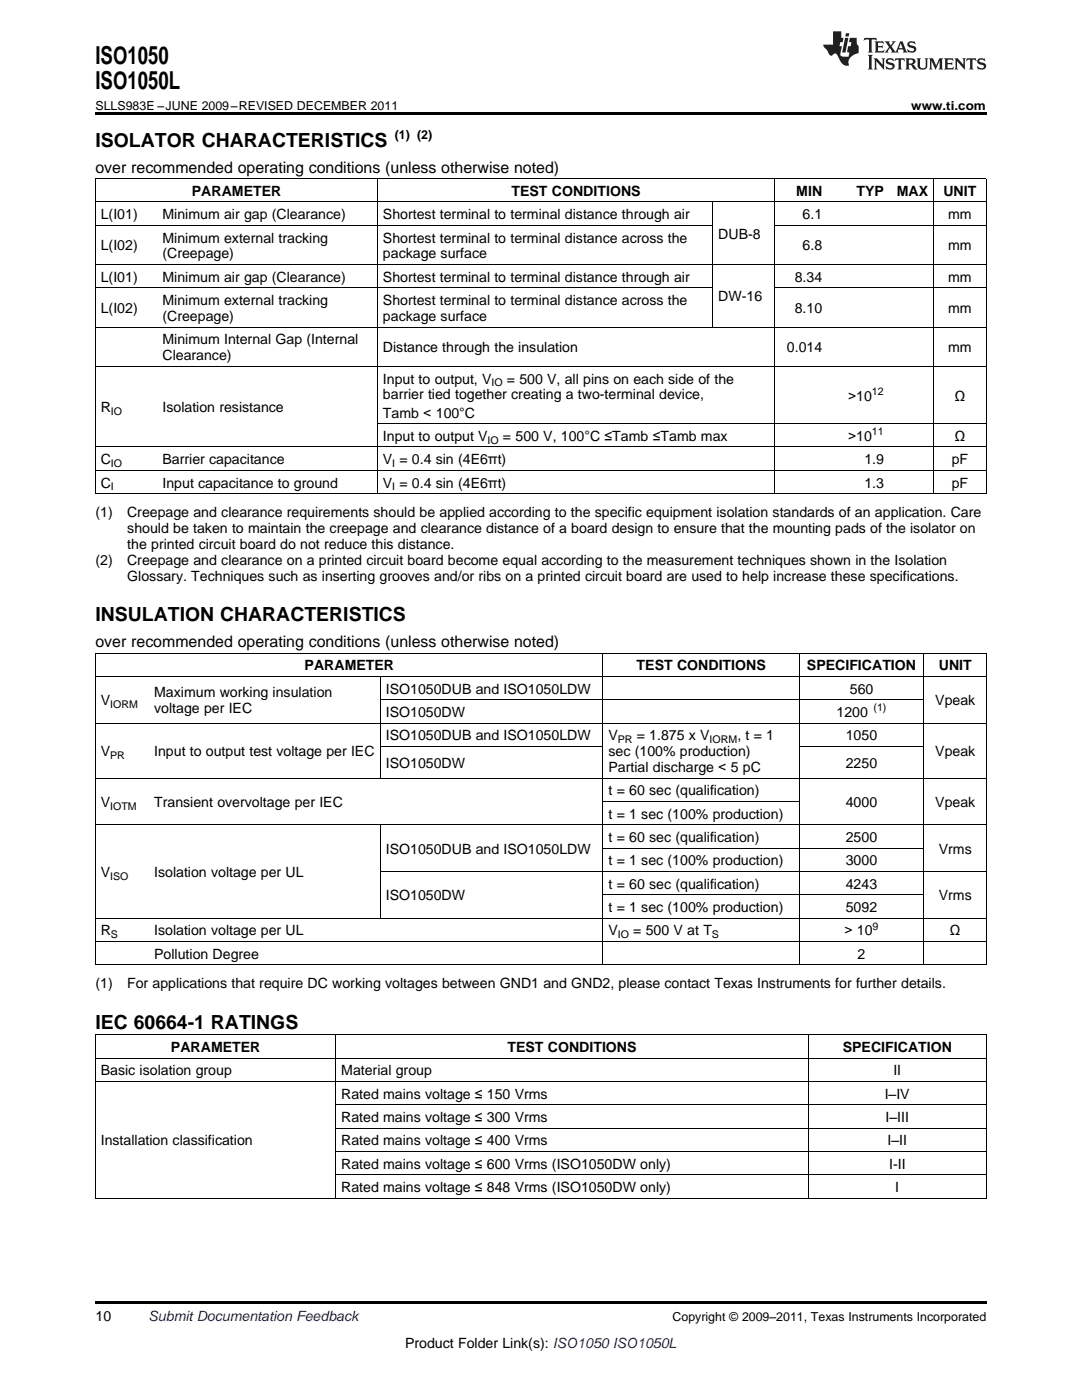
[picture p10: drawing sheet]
<svg xmlns="http://www.w3.org/2000/svg" width="216mm" height="279mm" viewBox="0 0 216 279" stroke-linecap="round" stroke-linejoin="round" font-family="sans-serif">
<defs><g id="words">
<g font-size="4.9">
<text x="19" y="12.8">ISO1050</text>
<text x="19" y="17.8">ISO1050L</text>
</g>
<g font-size="3.9">
<text x="19" y="29.3">ISOLATOR CHARACTERISTICS</text>
<text x="19" y="124">INSULATION CHARACTERISTICS</text>
<text x="19" y="205.3">IEC 60664-1 RATINGS</text>
</g>
<g font-size="3.2">
<text x="19" y="34.4">over recommended operating conditions (unless otherwise noted)</text>
<text x="19" y="129.1">over recommended operating conditions (unless otherwise noted)</text>
</g>
<g font-size="2.8">
<text x="38.3" y="39.1">PARAMETER</text>
<text x="102.1" y="39.1">TEST CONDITIONS</text>
<text x="158.9" y="39.1">MIN</text>
<text x="170.9" y="39.1">TYP</text>
<text x="178.9" y="39.1">MAX</text>
<text x="188.2" y="39.1">UNIT</text>
<text x="20.1" y="43.7">L(I01)</text>
<text x="32.4" y="43.7">Minimum air gap (Clearance)</text>
<text x="76.4" y="43.7">Shortest terminal to terminal distance through air</text>
<text x="143.3" y="47.7">DUB-8</text>
<text x="160.2" y="43.7">6.1</text>
<text x="189.2" y="43.7">mm</text>
<text x="20.1" y="50">L(I02)</text>
<text x="32.4" y="48.4">Minimum external tracking</text>
<text x="32.4" y="51.6">(Creepage)</text>
<text x="76.4" y="48.4">Shortest terminal to terminal distance across the</text>
<text x="76.4" y="51.6">package surface</text>
<text x="160.2" y="50">6.8</text>
<text x="189.2" y="50">mm</text>
<text x="20.1" y="56.2">L(I01)</text>
<text x="32.4" y="56.2">Minimum air gap (Clearance)</text>
<text x="76.4" y="56.2">Shortest terminal to terminal distance through air</text>
<text x="158.6" y="56.2">8.34</text>
<text x="189.2" y="56.2">mm</text>
<text x="20.1" y="62.5">L(I02)</text>
<text x="32.4" y="60.9">Minimum external tracking</text>
<text x="32.4" y="64.1">(Creepage)</text>
<text x="76.4" y="60.9">Shortest terminal to terminal distance across the</text>
<text x="76.4" y="64.1">package surface</text>
<text x="143.3" y="60.1">DW-16</text>
<text x="158.6" y="62.5">8.10</text>
<text x="189.2" y="62.5">mm</text>
<text x="32.4" y="68.7">Minimum Internal Gap (Internal</text>
<text x="32.4" y="71.9">Clearance)</text>
<text x="76.4" y="70.3">Distance through the insulation</text>
<text x="157" y="70.3">0.014</text>
<text x="189.2" y="70.3">mm</text>
<text x="76.4" y="76.6">Input to output, V</text>
<text x="101.1" y="76.6">= 500 V, all pins on each side of the</text>
<text x="20.1" y="82.3">R</text>
<text x="32.4" y="82.3">Isolation resistance</text>
<text x="76.4" y="79.7">barrier tied together creating a two-terminal device,</text>
<text x="76.4" y="83.3">Tamb &lt; 100°C</text>
<text x="169.2" y="79.9">&gt;10</text>
<text x="190.4" y="79.9">Ω</text>
<text x="76.4" y="88">Input to output V</text>
<text x="100.4" y="88">= 500 V, 100°C ≤Tamb ≤Tamb max</text>
<text x="169.2" y="88">&gt;10</text>
<text x="190.4" y="88">Ω</text>
<text x="20.1" y="92.6">C</text>
<text x="32.4" y="92.6">Barrier capacitance</text>
<text x="76.4" y="92.6">V = 0.4 sin (4E6πt)</text>
<text x="172.5" y="92.6">1.9</text>
<text x="189.9" y="92.6">pF</text>
<text x="20.1" y="97.3">C</text>
<text x="32.4" y="97.3">Input capacitance to ground</text>
<text x="76.4" y="97.3">V = 0.4 sin (4E6πt)</text>
<text x="172.5" y="97.3">1.3</text>
<text x="189.9" y="97.3">pF</text>
<text x="19" y="103.2">(1)</text>
<text x="25.4" y="103.2">Creepage and clearance requirements should be applied according to the specific equipment isolation standards of an application. Care</text>
<text x="25.4" y="106.3">should be taken to maintain the creepage and clearance distance of a board design to ensure that the mounting pads of the isolator on</text>
<text x="19" y="112.7">(2)</text>
<text x="25.4" y="112.7">Creepage and clearance on a printed circuit board become equal according to the measurement techniques shown in the Isolation</text>
<text x="25.4" y="109.5">the printed circuit board do not reduce this distance.</text>
<text x="25.4" y="115.9">Glossary. Techniques such as inserting grooves and/or ribs on a printed circuit board are used to help increase these specifications.</text>
<text x="60.8" y="133.8">PARAMETER</text>
<text x="127" y="133.8">TEST CONDITIONS</text>
<text x="161" y="133.8">SPECIFICATION</text>
<text x="187.3" y="133.8">UNIT</text>
<text x="20.1" y="140.8">V</text>
<text x="30.8" y="139.2">Maximum working insulation</text>
<text x="30.8" y="142.3">voltage per IEC</text>
<text x="77" y="138.4">ISO1050DUB and ISO1050LDW</text>
<text x="77" y="143.1">ISO1050DW</text>
<text x="166.9" y="143.1">1200</text>
<text x="169.6" y="138.4">560</text>
<text x="186.6" y="140.8">Vpeak</text>
<text x="77" y="147.7">ISO1050DUB and ISO1050LDW</text>
<text x="121.4" y="147.7">V</text>
<text x="127.1" y="147.7">= 1.875 x V</text>
<text x="147.1" y="147.7">, t = 1</text>
<text x="168.8" y="147.7">1050</text>
<text x="20.1" y="150.9">V</text>
<text x="30.8" y="150.9">Input to output test voltage per IEC</text>
<text x="77" y="153.2">ISO1050DW</text>
<text x="121.4" y="150.9">sec (100% production)</text>
<text x="121.4" y="154.1">Partial discharge &lt; 5 pC</text>
<text x="168.8" y="153.2">2250</text>
<text x="186.6" y="150.9">Vpeak</text>
<text x="20.1" y="161.1">V</text>
<text x="30.8" y="161.1">Transient overvoltage per IEC</text>
<text x="121.4" y="158.8">t = 60 sec (qualification)</text>
<text x="168.8" y="161.1">4000</text>
<text x="186.6" y="161.1">Vpeak</text>
<text x="121.4" y="163.4">t = 1 sec (100% production)</text>
<text x="77" y="170.4">ISO1050DUB and ISO1050LDW</text>
<text x="121.4" y="168.1">t = 60 sec (qualification)</text>
<text x="121.4" y="172.7">t = 1 sec (100% production)</text>
<text x="168.8" y="168.1">2500</text>
<text x="168.8" y="172.7">3000</text>
<text x="187.3" y="170.4">Vrms</text>
<text x="20.1" y="175">V</text>
<text x="30.8" y="175">Isolation voltage per UL</text>
<text x="77" y="179.7">ISO1050DW</text>
<text x="121.4" y="177.4">t = 60 sec (qualification)</text>
<text x="168.8" y="177.4">4243</text>
<text x="187.3" y="179.7">Vrms</text>
<text x="121.4" y="182">t = 1 sec (100% production)</text>
<text x="168.8" y="182">5092</text>
<text x="20.1" y="186.7">R</text>
<text x="30.8" y="186.7">Isolation voltage per UL</text>
<text x="30.8" y="191.3">Pollution Degree</text>
<text x="121.4" y="186.7">V</text>
<text x="126.4" y="186.7">= 500 V at T</text>
<text x="168.5" y="186.7">&gt; 10</text>
<text x="171.1" y="191.3">2</text>
<text x="189.5" y="186.7">Ω</text>
<text x="19" y="197.2">(1)</text>
<text x="25.4" y="197.2">For applications that require DC working voltages between GND1 and GND2, please contact Texas Instruments for further details.</text>
<text x="34.1" y="210">PARAMETER</text>
<text x="101.2" y="210">TEST CONDITIONS</text>
<text x="168.2" y="210">SPECIFICATION</text>
<text x="20.1" y="214.6">Basic isolation group</text>
<text x="68.1" y="214.6">Material group</text>
<text x="178.3" y="214.6">II</text>
<text x="68.1" y="219.3">Rated mains voltage ≤ 150 Vrms</text>
<text x="176.5" y="219.3">I–IV</text>
<text x="68.1" y="223.9">Rated mains voltage ≤ 300 Vrms</text>
<text x="176.7" y="223.9">I–III</text>
<text x="20.1" y="228.6">Installation classification</text>
<text x="68.1" y="228.6">Rated mains voltage ≤ 400 Vrms</text>
<text x="68.1" y="233.3">Rated mains voltage ≤ 600 Vrms (ISO1050DW only)</text>
<text x="177.1" y="228.6">I–II</text>
<text x="177.4" y="233.3">I-II</text>
<text x="68.1" y="237.9">Rated mains voltage ≤ 848 Vrms (ISO1050DW only)</text>
<text x="178.6" y="237.9">I</text>
<text x="19" y="263.6">10</text>
<text x="80.8" y="269">Product Folder Link(s): ISO1050 ISO1050L</text>
</g>
<text font-size="2.8" fill="#0000c8" x="29.6" y="263.6">Submit Documentation Feedback</text>
<g font-size="2.5">
<text x="19" y="21.9">SLLS983E –JUNE 2009–REVISED DECEMBER 2011</text>
<text x="181.8" y="21.9">www.ti.com</text>
<text x="78.8" y="27.7">(1) (2)</text>
<text x="134.2" y="263.6">Copyright © 2009–2011, Texas Instruments Incorporated</text>
</g>
<g font-size="2.1">
<text x="98.1" y="77.1">IO</text>
<text x="22.1" y="82.8">IO</text>
<text x="174" y="78.8">12</text>
<text x="97.3" y="88.5">IO</text>
<text x="174" y="86.9">11</text>
<text x="22.1" y="93.2">IO</text>
<text x="78.3" y="93.2">I</text>
<text x="22.1" y="97.9">I</text>
<text x="78.3" y="97.9">I</text>
<text x="22" y="141.3">IORM</text>
<text x="174.3" y="142">(1)</text>
<text x="123.3" y="148.3">PR</text>
<text x="141.6" y="148.3">IORM</text>
<text x="22" y="151.5">PR</text>
<text x="22" y="161.6">IOTM</text>
<text x="22" y="175.6">ISO</text>
<text x="174.1" y="185.6">9</text>
<text x="22.1" y="187.3">S</text>
<text x="123.3" y="187.3">IO</text>
<text x="142.1" y="187.3">S</text>
</g>
</g></defs>
<g fill="#231f20">
<path d="M172.5 7.6l-.1 .5 .4-.2h.6v.1v2.1l-.2 .4h.9l-.2-.4v-2.1l.1-.1h.5l.5 .2-.2-.5zM174.5 8.3l.2 .3v1.5l-.2 .4h1.8l.2-.6a1.04 1.04 0 0 1-1.3 .2v-.7h.6l.3 .2v-.6l-.3 .2h-.6v-.6l.8-.1 .4 .3-.2-.5zM176.5 8.3l.9 1.1-.9 1.1h.8l-.2-.2 .4-.7 .5 .7-.2 .2h1.5l-.2-.2 .2-.4h.9l.1 .4-.2 .2h1l-.3-.3-.7-1.9h-.5l-.9 2-.8-1 .9-1h-.8l.1 .3-.4 .5-.3-.6 .1-.2zM179.7 8.6l.4 1h-.7zM181.3 8.4a.63 .63 0 0 0-.2 .7 .63 .63 0 0 0 .6 .4l.6 .2 .1 .2a.75 .75 0 0 1-.7 .4 .75 .75 0 0 1-.6-.5l.1 .7 .1-.1a1.11 1.11 0 0 0 1.5-.6 1.13 1.13 0 0 0-1.2-.8l-.1-.4a1.04 1.04 0 0 1 1.2 .2l-.2-.5-.2 .1-.4-.2zM173.2 10.9l.2 .4v2.2l-.2 .4h1l-.3-.4v-2.2l.3-.4zM174.3 11.6l.3 .4v1.5l-.3 .4h.8l-.2-.4v-1.3l1.5 1.7v-1.9l.2-.4h-.7l.2 .4v.9l-1.1-1.3zM177 11.8a.62 .62 0 0 0-.2 .7 .62 .62 0 0 0 .6 .4l.6 .1 .1 .3a.76 .76 0 0 1-.7 .3 .76 .76 0 0 1-.7-.4l.2 .7 .1-.1a1.11 1.11 0 0 0 1.5-.6 1.13 1.13 0 0 0-1.2-.8l-.1-.4a1.04 1.04 0 0 1 1.2 .2l-.2-.6-.2 .1-.5-.1zM178.7 11.6l-.2 .6a.61 .61 0 0 1 .8-.3v1.6l-.2 .4h.9l-.2-.4v-1.6a.63 .63 0 0 1 .7 .3l-.1-.6zM180.6 11.6l.3 .4v1.5l-.3 .4h1l-.2-.2-.1-.8 .6 .2a.76 .76 0 0 0 1.2 .7l-1-1a.58 .58 0 0 0 .6-.5 .58 .58 0 0 0-.5-.6zM181.4 11.9h.1a.45 .45 0 0 1 .5 .1 .45 .45 0 0 1 .1 .5l-.8 .2zM182.9 11.6l.2 .2a2.17 2.17 0 0 0 .3 1.9 .99 .99 0 0 0 1.6-.6v-1.1l.2-.4h-.7l.2 .2a1.92 1.92 0 0 1-.2 1.8 .6 .6 0 0 1-.9-.5v-1.1l.2-.4zM185.4 11.6l.2 .4v1.5l-.2 .4h.7l-.2-.4v-1.4l.8 1.8 .8-1.8v1.4l-.2 .4h.9l-.2-.4v-1.5l.2-.4h-.8l-.6 1.5-.6-1.5zM188.4 11.6l.2 .4v1.5l-.2 .4h1.8l.1-.6a1.04 1.04 0 0 1-1.2 .1v-.6h.5l.4 .2v-.6l-.4 .2h-.5v-.7h.8l.3 .3-.1-.6zM190.5 11.6l.2 .4v1.5l-.2 .4h.7l-.2-.4v-1.3l1.5 1.7v-1.9l.2-.4h-.7l.2 .4v.9l-1.1-1.3zM192.9 11.6l-.1 .6a.61 .61 0 0 1 .7-.3l.1 1.6-.3 .4h1l-.3-.4 .1-1.6a.63 .63 0 0 1 .7 .3l-.1-.6zM195.2 11.8a.62 .62 0 0 0-.2 .7 .62 .62 0 0 0 .6 .4l.6 .1 .1 .3a.76 .76 0 0 1-.7 .3 .76 .76 0 0 1-.6-.4l.1 .7 .1-.1a1.11 1.11 0 0 0 1.6-.6 1.13 1.13 0 0 0-1.3-.8l-.1-.4a1.04 1.04 0 0 1 1.2 .2l-.1-.6-.2 .1-.5-.1z"/>
<path d="M166.2 6.3v2.6h-1.9v.4l.8 .9a.91 .91 0 0 0 1 .8 .56 .56 0 0 1 .5-.3 .56 .56 0 0 1 .5 .3l.4 .8a1.53 1.53 0 0 0 1.9 1.2 1.54 1.54 0 0 1 1-2.1l.9-.3v-1.4a1.52 1.52 0 0 1-.4-1.6h-1.3l-.2 .8h.5l-.2 .8h-.5l-.1 1v.2l.4 .1-.2 .8a1.93 1.93 0 0 1-1.6-.3l.3-1.8h-.5l.2-.8h.4l.2-.8h-.4v-1.3zM168.6 7.6l-.6 2.9h.7l.6-2.9zM168.8 6.6l-.1 .7h.6l.2-.7z"/>
</g>
<path d="M19 22.5h177.8v.5h-177.8zM19 259.7h177.8v.5h-177.8z" fill="#000"/>
<g fill="none" stroke="#000" stroke-width=".2">
<path d="M19 35.6h177.8M19.1 35.7v62.9M75.3 35.7v62.9M154.5 35.7v62.9M186.2 35.7v62.9M196.8 35.7v62.9M19 57.4h123.2M19 52.8h177.8M19 45h123.2M19 40.3h177.8M142.2 40.4v24.9M154.6 57.4h42.2"/>
<path d="M154.6 45h42.2M19 73.1h177.8M19 65.3h177.8M19 98.5h177.8M19 93.9h177.8M19 89.2h177.8M75.4 84.5h121.4M19 135h177.8M19 130.3h177.8M19.1 130.4v62.2M75.9 135v20.4M75.9 139.6h108.5"/>
<path d="M120.3 130.4v62.2M159.4 130.4v62.2M184.3 130.4v62.2M196.8 130.4v62.2M19 155.3h177.8M19 144.3h177.8M75.9 149h44.5M120.4 160h39.1M159.5 149h24.9M19 164.6h177.8M75.9 164.7v18.6M75.9 173.9h120.9"/>
<path d="M120.4 178.6h64M120.4 169.3h64M19 192.6h177.8M19 187.9h177.8M19 183.3h177.8M19 215.8h177.8M19 211.2h177.8M19 206.5h177.8M19.1 206.6v32.6M67 206.6v32.6M161.2 206.6v32.6M196.8 206.6v32.6"/>
<path d="M19 239.1h177.8M67 234.5h129.8M67 229.8h129.8M67 225.2h129.8M67 220.5h129.8"/>
</g>
<use href="#words"/>
</svg>
